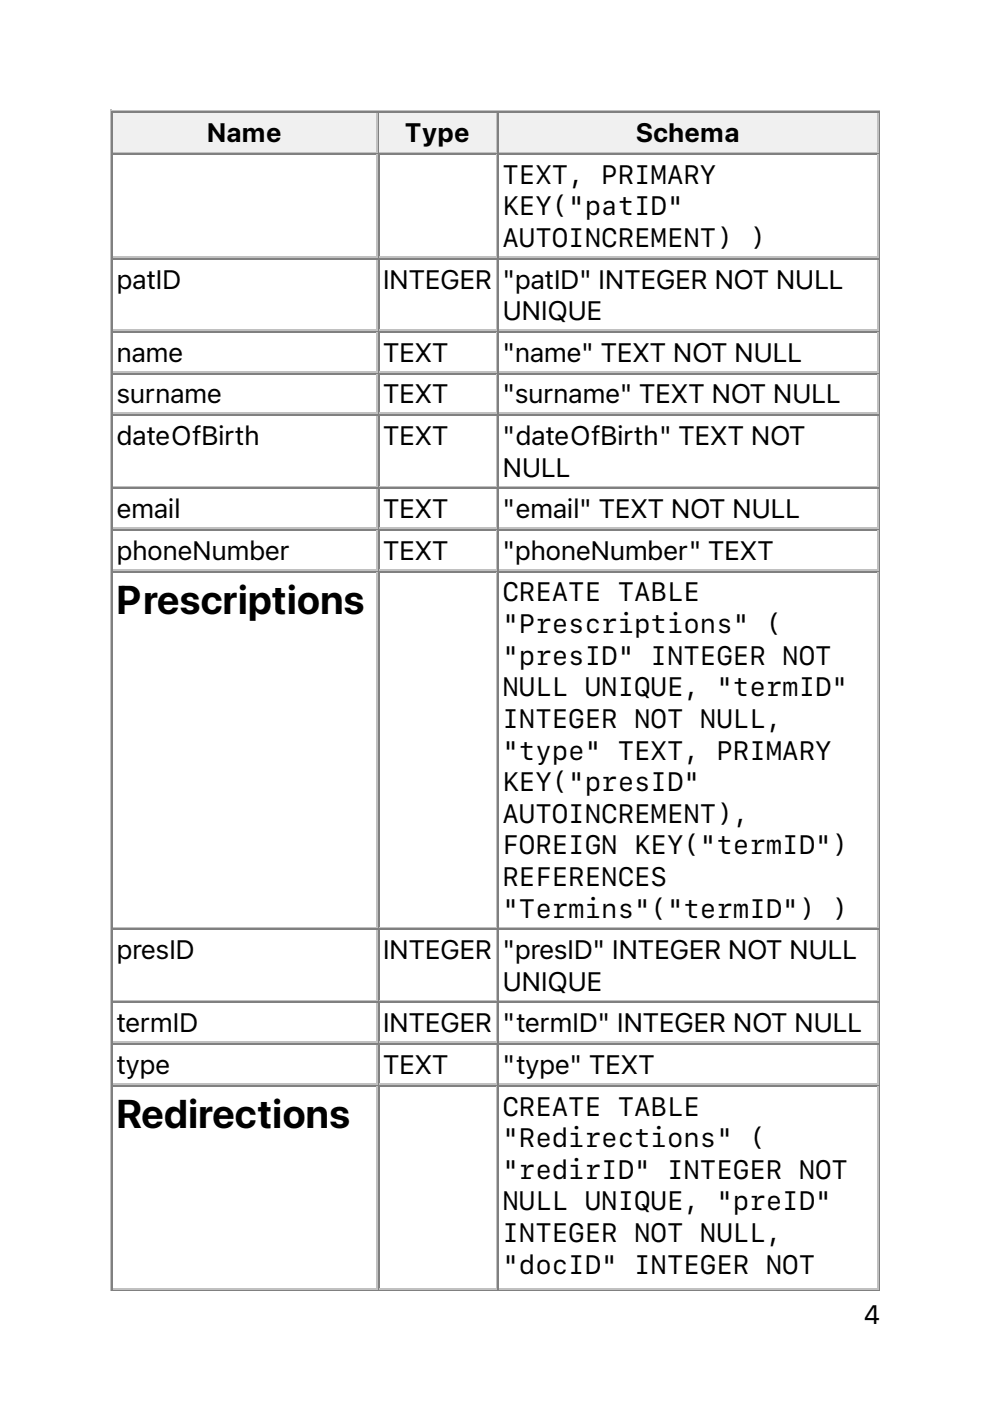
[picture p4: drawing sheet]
<svg xmlns="http://www.w3.org/2000/svg" width="210mm" height="297mm" viewBox="0 0 210 297" stroke-linecap="round" stroke-linejoin="round" font-family="sans-serif">
<defs><g id="words">
<g font-size="8.5">
<text x="24.7" y="130.2">Prescriptions</text>
<text x="24.7" y="239.3">Redirections</text>
</g>
<g font-size="5.6">
<text x="44" y="30.2">Name</text>
<text x="85.9" y="30.2">Type</text>
<text x="134.9" y="30.2">Schema</text>
<text x="106.5" y="39">TEXT, PRIMARY</text>
<text x="106.5" y="45.7">KEY(&quot;patID&quot;</text>
<text x="106.5" y="52.4">AUTOINCREMENT) )</text>
<text x="24.7" y="61.2">patID</text>
<text x="81.1" y="61.2">INTEGER</text>
<text x="106.5" y="61.2">&quot;patID&quot; INTEGER NOT NULL</text>
<text x="106.5" y="67.9">UNIQUE</text>
<text x="24.7" y="76.7">name</text>
<text x="81.1" y="76.7">TEXT</text>
<text x="106.5" y="76.7">&quot;name&quot; TEXT NOT NULL</text>
<text x="24.7" y="85.5">surname</text>
<text x="81.1" y="85.5">TEXT</text>
<text x="106.5" y="85.5">&quot;surname&quot; TEXT NOT NULL</text>
<text x="24.7" y="94.4">dateOfBirth</text>
<text x="81.1" y="94.4">TEXT</text>
<text x="106.5" y="94.4">&quot;dateOfBirth&quot; TEXT NOT</text>
<text x="106.5" y="101.1">NULL</text>
<text x="24.7" y="109.9">email</text>
<text x="81.1" y="109.9">TEXT</text>
<text x="106.5" y="109.9">&quot;email&quot; TEXT NOT NULL</text>
<text x="24.7" y="118.7">phoneNumber</text>
<text x="81.1" y="118.7">TEXT</text>
<text x="106.5" y="118.7">&quot;phoneNumber&quot; TEXT</text>
<text x="106.5" y="127.5">CREATE TABLE</text>
<text x="106.5" y="134.2">&quot;Prescriptions&quot; (</text>
<text x="106.5" y="140.9">&quot;presID&quot; INTEGER NOT</text>
<text x="106.5" y="147.6">NULL UNIQUE, &quot;termID&quot;</text>
<text x="106.5" y="154.3">INTEGER NOT NULL,</text>
<text x="106.5" y="161">&quot;type&quot; TEXT, PRIMARY</text>
<text x="106.5" y="167.7">KEY(&quot;presID&quot;</text>
<text x="106.5" y="174.4">AUTOINCREMENT),</text>
<text x="106.5" y="181.1">FOREIGN KEY(&quot;termID&quot;)</text>
<text x="106.5" y="187.8">REFERENCES</text>
<text x="106.5" y="194.5">&quot;Termins&quot;(&quot;termID&quot;) )</text>
<text x="24.7" y="203.4">presID</text>
<text x="81.1" y="203.4">INTEGER</text>
<text x="106.5" y="203.4">&quot;presID&quot; INTEGER NOT NULL</text>
<text x="106.5" y="210.1">UNIQUE</text>
<text x="24.7" y="218.9">termID</text>
<text x="81.1" y="218.9">INTEGER</text>
<text x="106.5" y="218.9">&quot;termID&quot; INTEGER NOT NULL</text>
<text x="24.7" y="227.7">type</text>
<text x="81.1" y="227.7">TEXT</text>
<text x="106.5" y="227.7">&quot;type&quot; TEXT</text>
<text x="106.5" y="236.5">CREATE TABLE</text>
<text x="106.5" y="243.2">&quot;Redirections&quot; (</text>
<text x="106.5" y="249.9">&quot;redirID&quot; INTEGER NOT</text>
<text x="106.5" y="256.6">NULL UNIQUE, &quot;preID&quot;</text>
<text x="106.5" y="263.3">INTEGER NOT NULL,</text>
<text x="106.5" y="270">&quot;docID&quot; INTEGER NOT</text>
<text x="183.1" y="280.8">4</text>
</g>
</g></defs>
<path d="M23.5 23.3v250.5M23.6 23.5h163M24 32.3h56.1M79.9 24v8.1" fill="none" stroke="#c0c0c0" stroke-width=".35"/>
<path d="M23.8 23.6v8.9M24 23.8h56.1M186.4 23.6v249.8M23.6 273.6h163" fill="none" stroke="#808080" stroke-width=".35"/>
<g fill="#f0f0f0">
<path d="M24 24h55.7v8.1h-55.7z"/>
<path d="M43.7 24.7h16.3v6.7h-16.3z"/>
</g>
<path d="M80.3 23.6v8.9M80.4 23.8h25.1" fill="none" stroke="#808080" stroke-width=".35"/>
<path d="M80.4 32.3h25.1M105.3 24v8.1" fill="none" stroke="#c0c0c0" stroke-width=".35"/>
<g fill="#f0f0f0">
<path d="M80.4 24h24.7v8.1h-24.7z"/>
<path d="M85.7 24.7h14.1v6.7h-14.1z"/>
</g>
<path d="M105.7 23.6v8.9M105.8 23.8h80.5" fill="none" stroke="#808080" stroke-width=".35"/>
<path d="M105.8 32.3h80.5M186.1 24v8.1" fill="none" stroke="#c0c0c0" stroke-width=".35"/>
<g fill="#f0f0f0">
<path d="M105.8 24h80.1v8.1h-80.1z"/>
<path d="M134.8 24.7h22.2v6.7h-22.2z"/>
</g>
<g fill="none" stroke="#808080" stroke-width=".35">
<path d="M23.8 32.5v240.9M24 32.6h56.1M80.3 32.5v240.9M80.4 32.6h25.1M105.7 32.5v240.9M105.8 32.6h80.5M24 54.9h56.1M80.4 54.9h25.1M105.8 54.9h80.5M24 70.4h56.1M24 79.2h56.1M80.4 70.4h25.1"/>
<path d="M80.4 79.2h25.1M105.8 70.4h80.5M105.8 79.2h80.5M24 88h56.1M80.4 88h25.1M105.8 88h80.5M24 103.5h56.1M24 112.4h56.1M80.4 103.5h25.1M80.4 112.4h25.1M105.8 103.5h80.5M105.8 112.4h80.5"/>
<path d="M24 121.2h56.1M80.4 121.2h25.1M105.8 121.2h80.5M24 197h56.1M80.4 197h25.1M105.8 197h80.5M24 212.5h56.1M80.4 212.5h25.1M105.8 212.5h80.5M24 221.4h56.1M24 230.2h56.1M80.4 221.4h25.1"/>
<path d="M80.4 230.2h25.1M105.8 221.4h80.5M105.8 230.2h80.5"/>
</g>
<g fill="none" stroke="#c0c0c0" stroke-width=".35">
<path d="M79.9 32.8v21.5M105.3 32.8v21.5M186.1 32.8v21.5M24 54.5h56.1M79.9 55v14.8M80.4 54.5h25.1M105.3 55v14.8M105.8 54.5h80.5M186.1 55v14.8M24 70h56.1M24 78.8h56.1M79.9 70.6v8.1"/>
<path d="M79.9 79.4v8.1M80.4 70h25.1M80.4 78.8h25.1M105.3 70.6v8.1M105.3 79.4v8.1M105.8 70h80.5M105.8 78.8h80.5M186.1 70.6v8.1M186.1 79.4v8.1M24 87.7h56.1M79.9 88.2v14.8M80.4 87.7h25.1"/>
<path d="M105.3 88.2v14.8M105.8 87.7h80.5M186.1 88.2v14.8M24 103.2h56.1M24 112h56.1M79.9 103.7v8.1M79.9 112.5v8.1M80.4 103.2h25.1M80.4 112h25.1M105.3 103.7v8.1M105.3 112.5v8.1M105.8 103.2h80.5"/>
<path d="M105.8 112h80.5M186.1 103.7v8.1M186.1 112.5v8.1M24 120.8h56.1M79.9 121.4v75.1M80.4 120.8h25.1M105.3 121.4v75.1M105.8 120.8h80.5M186.1 121.4v75.1M24 196.7h56.1M79.9 197.2v14.8M80.4 196.7h25.1"/>
<path d="M105.3 197.2v14.8M105.8 196.7h80.5M186.1 197.2v14.8M24 212.2h56.1M79.9 212.7v8.1M80.4 212.2h25.1M105.3 212.7v8.1M105.8 212.2h80.5M186.1 212.7v8.1M24 221h56.1M24 229.8h56.1M79.9 221.5v8.2"/>
<path d="M79.9 230.4v42.6M80.4 221h25.1M80.4 229.8h25.1M105.3 221.5v8.2M105.3 230.4v42.6M105.8 221h80.5M105.8 229.8h80.5M186.1 221.5v8.2M186.1 230.4v42.6M24 273.2h56.1M80.4 273.2h25.1M105.8 273.2h80.5"/>
</g>
<use href="#words"/>
</svg>
